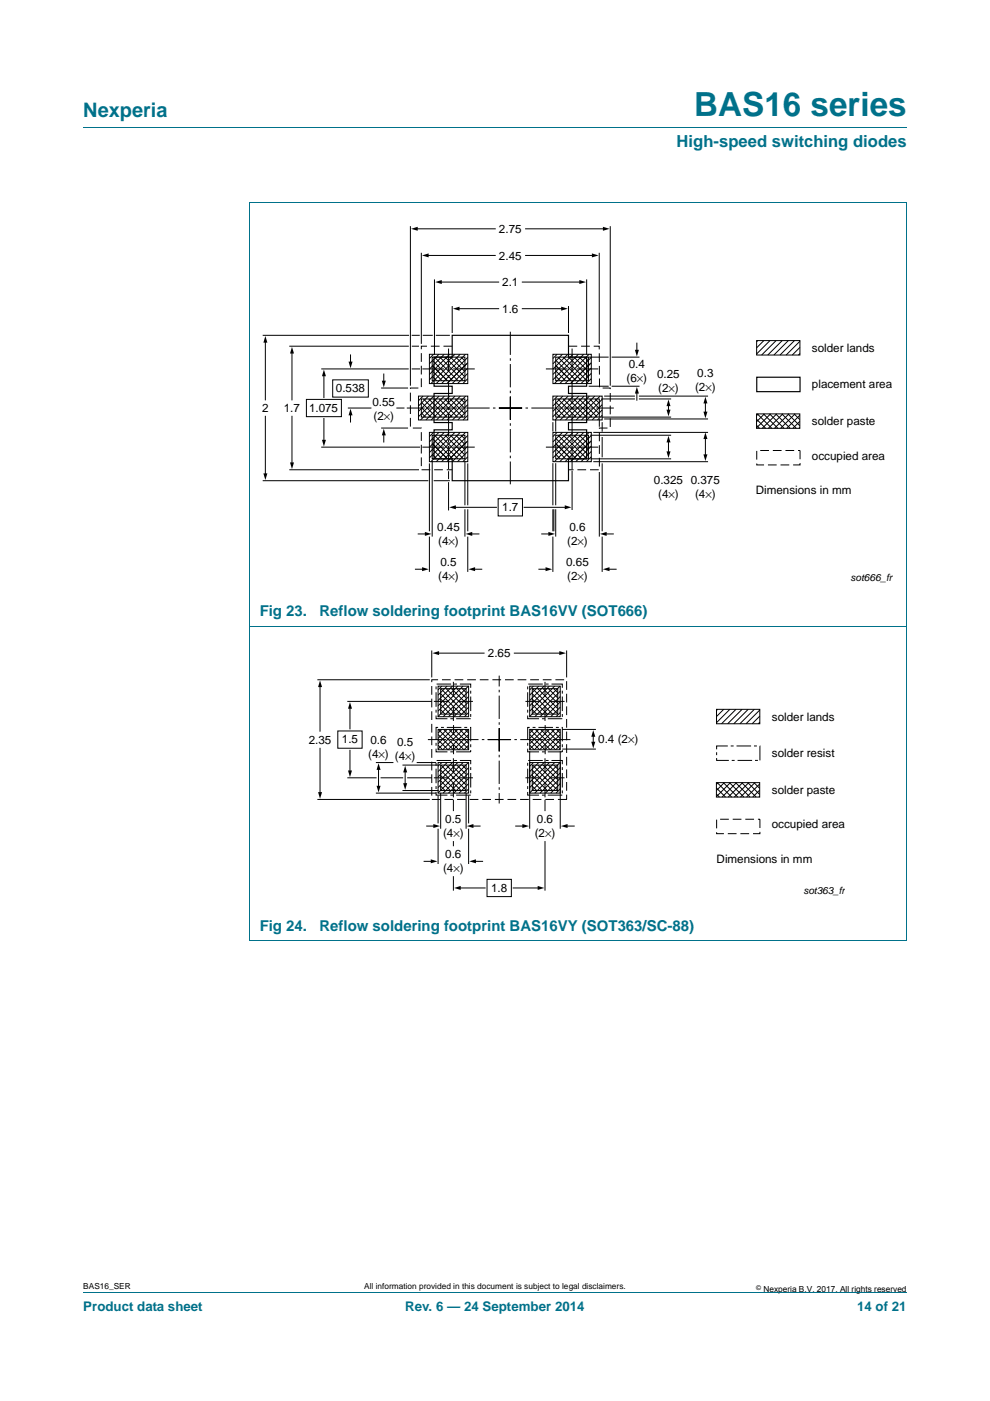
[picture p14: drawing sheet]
<svg xmlns="http://www.w3.org/2000/svg" width="210mm" height="297mm" viewBox="0 0 210 297" stroke-linecap="round" stroke-linejoin="round" font-family="sans-serif">
<defs><g id="words">
<text font-size="7" fill="#00718a" x="147.2" y="24.6">BAS16 series</text>
<text font-size="4.2" fill="#00718a" x="17.7" y="24.9">Nexperia</text>
<text font-size="3.5" fill="#00718a" x="143.5" y="31.1">High-speed switching diodes</text>
<g font-size="3.2" fill="#00718a">
<text x="55.1" y="130.7">Fig 23.</text>
<text x="67.8" y="130.7">Reflow soldering footprint BAS16VV (SOT666)</text>
<text x="55.1" y="197.4">Fig 24.</text>
<text x="67.8" y="197.4">Reflow soldering footprint BAS16VY (SOT363/SC-88)</text>
</g>
<g font-size="2.8" fill="#00718a">
<text x="17.7" y="277.9">Product data sheet</text>
<text x="86" y="277.9">Rev. 6 — 24 September 2014</text>
<text x="181.8" y="277.9">14 of 21</text>
</g>
<g font-size="2.5">
<text x="105.8" y="49.4">2.75</text>
<text x="105.8" y="55">2.45</text>
<text x="106.5" y="60.7">2.1</text>
<text x="106.5" y="66.3">1.6</text>
<text x="133.4" y="78">0.4</text>
<text x="172.2" y="74.6">solder lands</text>
<text x="71.3" y="83.1">0.538</text>
<text x="132.9" y="81">(6×)</text>
<text x="139.4" y="80.1">0.25</text>
<text x="139.6" y="83.1">(2×)</text>
<text x="147.4" y="82.9">(2×)</text>
<text x="147.9" y="79.9">0.3</text>
<text x="172.2" y="82.3">placement area</text>
<text x="55.6" y="87.4">2</text>
<text x="60.2" y="87.4">1.7</text>
<text x="65.5" y="87.3">1.075</text>
<text x="79" y="86.1">0.55</text>
<text x="79.2" y="89.1">(2×)</text>
<text x="172.2" y="90.1">solder paste</text>
<text x="172.2" y="97.4">occupied area</text>
<text x="138.7" y="102.5">0.325</text>
<text x="139.6" y="105.5">(4×)</text>
<text x="146.5" y="102.6">0.375</text>
<text x="147.4" y="105.6">(4×)</text>
<text x="160.3" y="104.8">Dimensions in mm</text>
<text x="92.7" y="112.5">0.45</text>
<text x="106.5" y="108.3">1.7</text>
<text x="120.8" y="112.5">0.6</text>
<text x="92.9" y="115.5">(4×)</text>
<text x="93.4" y="120">0.5</text>
<text x="120.1" y="120">0.65</text>
<text x="120.3" y="115.5">(2×)</text>
<text x="92.9" y="123">(4×)</text>
<text x="120.3" y="123">(2×)</text>
<text x="103.5" y="139.3">2.65</text>
<text x="163.7" y="152.8">solder lands</text>
<text x="65.5" y="157.7">2.35</text>
<text x="72.5" y="157.6">1.5</text>
<text x="78.1" y="160.7">(4×) (4×)</text>
<text x="78.6" y="157.7">0.6</text>
<text x="84.2" y="158.2">0.5</text>
<text x="126.9" y="157.4">0.4 (2×)</text>
<text x="163.7" y="160.4">solder resist</text>
<text x="163.7" y="168.2">solder paste</text>
<text x="94" y="177.4">(4×)</text>
<text x="94.4" y="174.4">0.5</text>
<text x="113.4" y="177.4">(2×)</text>
<text x="113.9" y="174.4">0.6</text>
<text x="163.7" y="175.6">occupied area</text>
<text x="94" y="184.9">(4×)</text>
<text x="94.4" y="181.9">0.6</text>
<text x="152" y="183">Dimensions in mm</text>
<text x="104.2" y="189">1.8</text>
</g>
<g font-size="2.1">
<text x="180.4" y="123.2">sot666_fr</text>
<text x="170.4" y="189.6">sot363_fr</text>
</g>
<g font-size="1.8">
<text x="17.7" y="273.3">BAS16_SER</text>
<text x="77.3" y="273.3">All information provided in this document is subject to legal disclaimers.</text>
<text x="161.9" y="273.9">Nexperia B.V. 2017. All rights reserved</text>
</g>
<text font-size="1.4" x="160.4" y="273.4">©</text>
</g></defs>
<path d="M17.7 27h174.6M52.9 42.9h139.4v156.6M53 42.9v156.6M52.9 132.8h139.4M52.9 199.5h139.4M17.7 273.9h174.6" fill="none" stroke="#00718a" stroke-width=".21"/>
<g fill="none" stroke="#000" stroke-width=".21">
<path d="M87 48v33.8M88.3 48.5h16.7M89.4 53.6v19.3M90.6 54.2h14.4M92.2 59.2v16M93.4 59.8h12.4M110.8 59.8h12.4M111.5 54.2h14.3M111.5 48.5h16.7M124.4 59.2v16M127.1 53.6v19.3M129.4 48v33.8"/>
<path d="M55.7 71.1h31.1M56.3 72.4v12.4M61.4 73.4h25.3M61.9 74.7v10.1M68.1 78.2h18.6M68.7 79.5v4.8M74.3 75.3v1.7M81.4 79.3v1.7M87.3 78.2h1.8M87.3 71.1h1.7M87.3 73.4h1.6M89.7 71.1h2.1"/>
<path d="M91.1 75.1h8.1v6.2h-8.1zM91.7 75.7h6.9v5h-6.9zM91.7 76.4l4.3 4.3M91.7 77.5l3.2 3.2M91.7 78.6l2.1 2.1M91.7 79.8l.9 .9M92 75.1l-.9 .9M92.2 75.7l5 5M92.4 71.1h3M93.1 75.1l-2 2M93.3 75.7l5 5M94.2 75.1l-3.1 3.2"/>
<path d="M94.4 75.7l4.2 4.2M95.4 75.1l-4.3 4.3M95.5 75.7l3.1 3.1M95.9 64.9v5.7M96.5 75.1l-5.4 5.4M96.7 75.7l1.9 2M97.2 65.4h8.6M97.6 75.1l-6.2 6.2M97.8 75.7l.8 .8M98.7 75.1l-6.2 6.2M99.2 75.8l-5.5 5.5M99.2 76.9l-4.4 4.4"/>
<path d="M99.2 78l-3.3 3.3M99.2 79.2l-2.2 2.1M110.8 65.4h8.5M117.3 75.1h8.1v6.2h-8.1zM117.9 75.7h6.9v5h-6.9zM117.9 76.4l4.3 4.3M117.9 77.5l3.2 3.2M117.9 78.6l2.1 2.1M117.9 79.8l.9 .9M118.2 75.1l-.9 .9M118.3 75.7l5.1 5M119.3 75.1l-2 2"/>
<path d="M119.5 75.7l5 5M120.4 75.1l-3.1 3.2M120.6 64.9v5.7M120.6 75.7l4.2 4.2M121.6 75.1l-4.3 4.3M121.7 75.7l3.1 3.1M122.7 75.1l-5.4 5.4M122.9 75.7l1.9 2M123.8 75.1l-6.2 6.2M124 75.7l.8 .8M124.9 75.7h4.2M124.9 75.1l-6.2 6.2"/>
<path d="M125.4 75.8l-5.5 5.5M125.4 76.9l-4.4 4.4M125.4 78l-3.3 3.3M125.4 79.2l-2.2 2.1M129.7 75.7h5.9M135.1 72.8v1.6M160.5 72.2h9.2v3.1h-9.2zM160.7 72.2l-.2 .2M162 72.2l-1.5 1.5M163.3 72.2l-2.8 2.8M164.6 72.2l-3.1 3.1M165.9 72.2l-3.1 3.1"/>
<path d="M167.2 72.2l-3.1 3.1M168.5 72.2l-3.1 3.1M169.7 72.3l-3 3M169.7 74.9l-.4 .4M169.7 73.6l-1.7 1.7M56.3 88.3v12.3M61.4 99.6h27.5M61.9 88.3v10M65 84.7h7.4v3.6h-7.4zM68.1 94.8h21M68.7 88.7v4.8M70.6 80.5h7.5v3.7h-7.5z"/>
<path d="M73.8 86.5h5M74.3 87.8v1.7M80.8 90.8h5.8M80.8 82.3h5.8M81.4 92v1.7M84.1 86.5h1.7M88.8 84h10.4v5h-10.4zM89.4 85.3l3.1 3.1M89.4 86.4l2 2M89.4 87.5l.9 .9M89.4 84.6h9.2v3.8h-9.2zM89.7 84l-.9 1"/>
<path d="M89.8 84.6l3.9 3.8M90.9 84l-2.1 2.1M90.9 84.6l3.9 3.8M91.1 98.3v14.3M91.1 91.7h8.1v6.2h-8.1zM91.7 97.7v16.1M91.7 92.3h6.9v5h-6.9zM91.7 92.9l4.3 4.4M91.7 94.1l3.2 3.2M91.7 95.2l2.1 2.1M91.7 96.3l.9 1M92 91.7l-.9 .9"/>
<path d="M92 84l-3.2 3.2M92.1 84.6l3.8 3.8M92.2 92.3l5 5M93.1 91.7l-2 2M93.1 84l-4.3 4.3M93.2 84.6l3.8 3.8M93.3 92.3l5 5M94.2 91.7l-3.1 3.1M94.3 84l-5.1 5M94.3 84.6l3.9 3.8M94.4 92.3l4.2 4.2M95.1 99.9v1.7"/>
<path d="M95.4 91.7l-4.3 4.2M95.4 84l-5.1 5M95.5 84.6l3.1 3.1M95.5 92.3l3.1 3.1M96.5 91.7l-5.4 5.4M96.5 84l-5 5M96.6 84.6l2 2M96.7 92.3l1.9 1.9M97.6 91.7l-6.2 6.2M97.6 84l-5 5M97.7 84.6l.9 .9M97.8 92.3l.8 .8"/>
<path d="M98.6 97.7v9.4M98.7 91.7l-6.2 6.2M98.8 84l-5.1 5M99.2 84.7l-4.4 4.3M99.2 85.8l-3.2 3.2M99.2 86.9l-2.1 2.1M99.2 88.1l-1 .9M99.2 80.3l-1 1M99.2 92.3l-5.5 5.6M99.2 93.5l-4.4 4.4M99.2 94.6l-3.3 3.3M99.2 95.7l-2.2 2.2"/>
<path d="M99.2 96.8l-1 1.1M99.2 98.3v8.8M117.3 89.5v2M117.3 98.2v8.9M117.3 84h10.4v5h-10.4zM117.3 91.7h8.1v6.2h-8.1zM117.9 85.3l3.1 3.1M117.9 86.4l2 2M117.9 87.5l.9 .9M117.9 88.9v2.6M117.9 98.2v8.9M117.9 92.3h6.9v5h-6.9z"/>
<path d="M117.9 84.6h9.2v3.8h-9.2zM117.9 92.9l4.3 4.4M117.9 94.1l3.2 3.2M117.9 95.2l2.1 2.1M117.9 96.3l.9 1M118.2 91.7l-.9 .9M118.2 84l-.9 1M118.3 84.6l3.9 3.8M118.3 92.3l5.1 5M119.3 91.7l-2 2M119.4 84l-2.1 2.1M119.4 84.6l3.9 3.8"/>
<path d="M119.5 92.3l5 5M120.4 91.7l-3.1 3.1M120.5 84l-3.2 3.2M120.6 84.6l3.8 3.8M120.6 92.3l4.2 4.2M121.3 99.8v8.3M121.6 91.7l-4.3 4.2M121.6 84l-4.3 4.3M121.7 84.6l3.9 3.8M121.7 92.3l3.1 3.1M122.7 91.7l-5.4 5.4M122.8 84l-5.1 5"/>
<path d="M122.8 84.6l3.9 3.8M122.9 92.3l1.9 1.9M123.8 91.7l-6.2 6.2M123.9 84l-5.1 5M124 84.6l3.1 3.1M124 92.3l.8 .8M124.9 81.9h4.2M124.9 91.7l-6.2 6.2M125 84l-5 5M125.1 84.6l2 2M125.2 97.3h17.1M125.2 92.3h17.1"/>
<path d="M125.4 80.3l-1 1M125.4 92.3l-5.5 5.6M125.4 93.5l-4.4 4.4M125.4 94.6l-3.3 3.3M125.4 95.7l-2.2 2.2M125.4 96.8l-1 1.1M125.8 97.9h24.4M125.8 91.7h24.4M126.1 84l-5 5M126.2 84.6l.9 .9M127.1 88.9v1.6M127.3 84l-5.1 5"/>
<path d="M127.5 88.4h14.8M127.5 84.6h7.2M127.7 84.7l-4.4 4.3M127.7 85.8l-3.2 3.2M127.7 86.9l-2.1 2.1M127.7 88.1l-1 .9M127.7 89.5v2M127.7 92.7v4.3M127.7 98.2v14.4M128.1 88.8h22.1M128.1 84h6.6M129.7 81.9h5.9"/>
<path d="M135.1 83.2v1.7M135.5 84.6h6.8M135.5 84h14.7M141.8 85.8v1.7M141.8 93.5v2.9M149.6 85.3v2.6M149.6 92.8v4.2M160.5 88.9l1.9 1.9M160.5 90.2l.6 .6M160.5 87.8h9.1v3h-9.1zM160.6 87.8l3.1 3M160.8 87.8l-.3 .3"/>
<path d="M161.9 87.8l3.1 3M162.1 87.8l-1.6 1.6M163.2 87.8l3.1 3M163.4 87.8l-2.9 2.9M164.5 87.8l3.1 3M164.7 87.8l-3 3M165.8 87.8l3.1 3M166 87.8l-3 3M167.1 87.8l2.5 2.5M167.3 87.8l-3 3M168.4 87.8l1.2 1.2M168.6 87.8l-3 3"/>
<path d="M169.6 90.6l-.1 .2M169.6 89.3l-1.4 1.5M169.6 88l-2.7 2.8M55.7 101.9h35.2M88.7 113.2h1.7M91.1 113.8v7.5M92 101.9h3.4M95.1 102.2v6M96.4 107.6h8.9M98.6 108v5.8M99.2 108v4.6M99.2 113.8v7.5"/>
<path d="M99.9 113.2h1.7M105.7 105.7h5.1v3.7h-5.1zM111.2 107.6h8.9M114.9 113.2h1.7M117.3 108v4.6M117.3 113.8v7.5M117.5 108v4.6M117.9 108v5.8M127.1 100.1v13.7M127.7 113.8v7.5M128.4 113.2h1.7M88.1 120.7h1.7"/>
<path d="M91.6 137.9v5.7M92.8 138.5h9.9M100.5 120.7h1.7M109.1 138.5h9.8M114.3 120.7h1.7M120.2 137.9v5.7M129 120.7h1.7M67.3 144.1h23.9M67.9 145.4v9.6M67.9 158.7v9.5M71.6 155h5.2v3.6h-5.2zM73.7 148.7h17.9"/>
<path d="M74.2 150v4.5M74.2 159.1v4.5M92.9 155.7l3.3 3.3 3.2-3.3M92.9 145.5h6.5v6.5h-6.5zM92.9 154.7h6.5v4.3h-6.5zM93 154.7l4.3 4.3 2.1-2.1M93.4 148.2l3.3 3.2M93.4 149.3l2.1 2.1M93.4 150.4l1 1M93.5 146h5.4v5.4h-5.4zM93.5 147.1l4.3 4.3M93.5 146l5.3 5.3"/>
<path d="M93.7 154.7l-.8 .7M93.7 145.5l-.8 .8M94.1 154.7l4.3 4.3 1-1M94.6 146l4.2 4.2M94.8 154.7l-1.9 1.9M94.8 145.5l-1.9 1.9M95.2 154.7l4.2 4.1M95.8 146l3 3.1M96 154.7l-3.1 3M96 145.5l-3.1 3M96.4 154.7l3 3M96.9 146l1.9 1.9"/>
<path d="M97.1 154.7l-4.2 4.1M97.1 145.5l-4.2 4.1M97.5 154.7l1.9 1.9M98 146l.8 .8M98.2 154.7l-4.3 4.3-1-1M98.2 145.5l-5.3 5.3M98.6 154.7l.8 .7M99.3 154.7l-4.3 4.3-2.1-2.1M99.3 145.5l-6.4 6.5M99.4 146.6l-5.4 5.4M99.4 147.7l-4.3 4.3M99.4 148.8l-3.1 3.2"/>
<path d="M99.4 149.9l-2 2.1M99.4 151.1l-.9 .9M112.3 155.7l3.3 3.3 3.2-3.3M112.3 159.3v16.4M112.3 145.5h6.5v6.5h-6.5zM112.3 154.7h6.5v4.3h-6.5zM112.4 154.7l4.3 4.3 2.1-2.1M112.8 148.2l3.3 3.2M112.8 149.3l2.2 2.1M112.8 150.4l1 1M112.9 146h5.4v5.4h-5.4zM112.9 147.1l4.3 4.3"/>
<path d="M112.9 146l5.3 5.3M113.1 154.7l-.8 .7M113.1 145.5l-.8 .8M113.5 154.7l4.3 4.3 1-1M114.1 146l4.1 4.2M114.3 154.7l-2 1.9M114.3 145.5l-2 1.9M114.7 154.7l4.1 4.1M115.2 146l3 3.1M115.4 154.7l-3.1 3M115.4 145.5l-3.1 3M115.8 154.7l3 3"/>
<path d="M116.3 146l1.9 1.9M116.5 154.7l-4.2 4.1M116.5 145.5l-4.2 4.1M116.9 154.7l1.9 1.9M117.5 146l.7 .8M117.6 154.7l-4.3 4.3-1-1M117.6 145.5l-5.3 5.3M118 154.7l.8 .7M118.8 154.7l-4.3 4.3-2.2-2.1M118.8 145.5l-6.5 6.5M118.8 146.6l-5.4 5.4M118.8 147.7l-4.2 4.3"/>
<path d="M118.8 148.8l-3.1 3.2M118.8 149.9l-2 2.1M118.8 151.1l-.9 .9M118.8 159.3v16.4M119.3 158.8h7.1M119.3 154.7h7.1M125.8 155.9v1.7M152 150.4h9.2v3.1h-9.2zM152.2 150.4l-.2 .2M153.5 150.4l-1.5 1.5M154.8 150.4l-2.8 2.8M156.1 150.4l-3.1 3.1"/>
<path d="M157.4 150.4l-3.1 3.1M158.7 150.4l-3.1 3.1M160 150.4l-3.1 3.1M161.2 150.5l-3 3M161.2 153.1l-.4 .4M161.2 151.8l-1.7 1.7M67.3 169.5h23.9M73.7 164.9h6.2M79.7 168.2h12.8M79.7 161.7h3.7M80.3 162.9v4M80.7 164.9h4.8"/>
<path d="M85.4 167.6h7.6M85.4 162.2h7.6M85.9 163.4v2.9M86.4 164.9h5.2M88.4 161.7h4.1M90.5 175.1h1.7M92.9 168.7v5.9M92.9 175.7v7.5M92.9 161.7h6.5v6.5h-6.5zM93.4 164.4l3.3 3.2M93.4 165.5l2.1 2.1M93.4 166.6l1 1"/>
<path d="M93.5 168.1v7.6M93.5 162.2h5.4v5.4h-5.4zM93.5 163.3l4.3 4.3M93.5 162.2l5.3 5.3M93.7 161.7l-.8 .8M94.6 162.2l4.2 4.2M94.8 161.7l-1.9 1.9M95.8 162.2l3 3.1M96 161.7l-3.1 3M96.2 169.5v2.5M96.2 178.3v1.1M96.9 162.2l1.9 1.9"/>
<path d="M97.1 161.7l-4.2 4.1M98 162.2l.8 .8M98.2 161.7l-5.3 5.3M98.9 168.1v7.6M99.3 161.7l-6.4 6.5M99.4 162.8l-5.4 5.4M99.4 163.9l-4.3 4.3M99.4 165l-3.1 3.2M99.4 166.1l-2 2.1M99.4 167.3l-.9 .9M99.4 168.7v5.9M99.4 175.7v7.5"/>
<path d="M100.1 175.1h1.7M109.4 175.1h1.7M112.3 161.7h6.5v6.5h-6.5zM112.8 164.4l3.3 3.2M112.8 165.5l2.2 2.1M112.8 166.6l1 1M112.9 162.2h5.4v5.4h-5.4zM112.9 163.3l4.3 4.3M112.9 162.2l5.3 5.3M113.1 161.7l-.7 .8M114.1 162.2l4.1 4.2M114.3 161.7l-1.9 1.9"/>
<path d="M115.2 162.2l3 3.1M115.4 161.7l-3.1 3M115.6 169.5v2.5M115.6 178.3v10.5M116.3 162.2l1.9 1.9M116.5 161.7l-4.2 4.1M117.5 162.2l.7 .8M117.6 161.7l-5.3 5.3M118.8 161.7l-6.5 6.5M118.8 162.8l-5.4 5.4M118.8 163.9l-4.2 4.3M118.8 165l-3.1 3.2"/>
<path d="M118.8 166.1l-2 2.1M118.8 167.3l-.9 .9M120.1 175.1h1.7M151.9 167.1l2 1.9M151.9 168.4l.7 .6M152 165.9h9.1v3.1h-9.1zM152.1 165.9l3.1 3.1M152.3 165.9l-.4 .4M153.4 165.9l3.1 3.1M153.6 165.9l-1.7 1.7M154.7 165.9l3.1 3.1M154.9 165.9l-3 3"/>
<path d="M156 165.9l3.1 3.1M156.2 165.9l-3 3.1M157.3 165.9l3.1 3.1M157.5 165.9l-3 3.1M158.6 165.9l2.5 2.5M158.8 165.9l-3 3.1M159.9 165.9l1.2 1.3M160.1 165.9l-3 3.1M161.1 168.8l-.1 .2M161.1 167.5l-1.4 1.5M161.1 166.2l-2.7 2.8M90 182.6h1.6"/>
<path d="M96.2 185.8v3M97.4 188.3h5.5M100.7 182.6h1.7M103.3 186.4h5.2v3.7h-5.2zM108.9 188.3h5.4"/>
</g>
<path d="M95.9 71.1h24.7v4.6h3.8v6.2h-3.8v1.5h3.8v6.2h-3.8v1.5h3.8v6.2h-3.8v4.6h-24.7v-4.6h-3.8v-6.2h3.8v-1.5h-3.8v-6.2h3.8v-1.5h-3.8v-6.2h3.8zM160.5 80h9.2v3h-9.2z" fill="none" stroke="#000" stroke-width=".25"/>
<path d="M95.9 73.4h-6.5v8.9h-2.4v8.5h2.4v8.8h6.5M120.6 73.4h6.5l.1 8.9h2.2v8.5h-2.3v8.8h-6.5M160.5 95.5h9.2v3.1h-9.2zM91.6 144.1h28.6v25.4h-28.6zM152 173.7h9.2v3.1h-9.2z" fill="none" stroke="#000" stroke-width=".21" stroke-dasharray="1.9 .8" stroke-linecap="butt"/>
<g fill="#000">
<path d="M87.2 48.5l1.4-.4v.8zM89.5 54.2l1.4-.5v.9zM92.3 59.8l1.4-.4v.8zM122.9 59.4l1.4 .4-1.4 .4zM125.5 53.7l1.5 .5-1.5 .4zM127.9 48.1l1.4 .4-1.4 .4zM56.3 71.2l.4 1.4h-.8zM61.9 73.5l.5 1.5h-.9zM68.7 78.4l.4 1.4h-.8zM73.9 76.7h.9l-.5 1.4zM96.1 65.4l1.4-.4v.9zM119 65l1.4 .4-1.4 .5z"/>
<path d="M134.7 74.2h.8l-.4 1.4zM61.5 98h.9l-.5 1.5zM68.3 93.2h.8l-.4 1.5zM74.3 86.7l.5 1.4h-.9zM81.4 90.9l.4 1.4h-.8zM81 80.7h.8l-.4 1.4zM135.1 82l.4 1.4h-.8zM141.8 84.7l.4 1.4h-.8zM141.8 92.4l.4 1.4h-.8zM141.4 86.9h.8l-.4 1.4zM141.4 95.7h.8l-.4 1.4zM149.6 84.1l.4 1.4h-.8z"/>
<path d="M149.6 91.7l.4 1.4h-.8zM149.2 87.3h.8l-.4 1.4zM149.2 96.3h.8l-.4 1.4zM55.9 100.4h.8l-.4 1.4zM90.1 112.8l1.4 .4-1.4 .4zM95.3 107.6l1.4-.5v.9zM98.8 113.2l1.4-.4v.8zM116.3 112.8l1.4 .4-1.4 .4zM119.8 107.1l1.4 .5-1.4 .4zM127.3 113.2l1.4-.4v.8zM89.5 120.3l1.4 .4-1.4 .4zM91.7 138.5l1.4-.5v.9z"/>
<path d="M99.4 120.7l1.4-.4v.8zM115.7 120.3l1.4 .4-1.4 .4zM118.6 138l1.4 .5-1.4 .4zM127.9 120.7l1.4-.4v.8zM67.9 144.3l.4 1.4h-.8zM74.2 148.9l.5 1.4h-.9zM125.8 154.8l.5 1.4h-.9zM125.4 157.3h.9l-.5 1.4zM67.5 167.9h.8l-.4 1.5zM73.8 163.4h.9l-.5 1.4zM80.3 161.8l.4 1.4h-.8zM79.9 166.6h.8l-.4 1.4z"/>
<path d="M85.9 162.4l.5 1.4h-.9zM85.5 166.1h.9l-.5 1.4zM91.9 174.7l1.4 .4-1.4 .5zM99 175.1l1.4-.4v.9zM110.8 174.7l1.4 .4-1.4 .5zM119 175.1l1.4-.4v.9zM91.4 182.2l1.4 .4-1.4 .4zM96.3 188.3l1.4-.5v.9zM99.5 182.6l1.4-.4v.8zM114 187.8l1.5 .5-1.5 .4z"/>
</g>
<path d="M95.1 73.9v25.6M121.3 73.9v25.6M105.8 86.5h24.4M108.2 84.1v18.6M108.2 89v-18.7M110.7 86.5h-24.4M103.5 156.8h17.5M105.9 154.4v16M105.9 159.3v-16.1M108.4 156.8h-17.6" fill="none" stroke="#000" stroke-width=".21" stroke-dasharray="4.9 .7 .5 .7" stroke-linecap="butt"/>
<path d="M89.6 78.2h11.1M115.8 78.2h11.1M89.6 94.8h11.1M115.8 94.8h11.1" fill="none" stroke="#000" stroke-width=".21" stroke-dasharray="4.6 .7 .5 .7" stroke-linecap="butt"/>
<path d="M92.5 154.2h7.3v5.2h-7.3zM92.5 145h7.3v7.4h-7.3zM111.9 145h7.4v7.4h-7.4zM111.9 154.2h7.4v5.2h-7.4zM152 158.2h9.2v3h-9.2zM92.5 161.2h7.3v7.4h-7.3zM111.9 161.2h7.4v7.4h-7.4z" fill="none" stroke="#000" stroke-width=".21" stroke-dasharray="3.1 .6 .6 .6" stroke-linecap="butt"/>
<path d="M96.2 153.7v6.2M115.6 153.7v6.2" fill="none" stroke="#000" stroke-width=".21" stroke-dasharray="2.1 .7 .5 .7" stroke-linecap="butt"/>
<path d="M96.2 144.6v8.3M100.3 148.7h-8.3M115.6 144.6v8.3M119.7 148.7h-8.2M96.2 160.8v8.3M100.3 164.9h-8.3M115.6 160.8v8.3M119.7 164.9h-8.2" fill="none" stroke="#000" stroke-width=".21" stroke-dasharray="3.2 .7 .5 .7" stroke-linecap="butt"/>
<use href="#words"/>
</svg>
